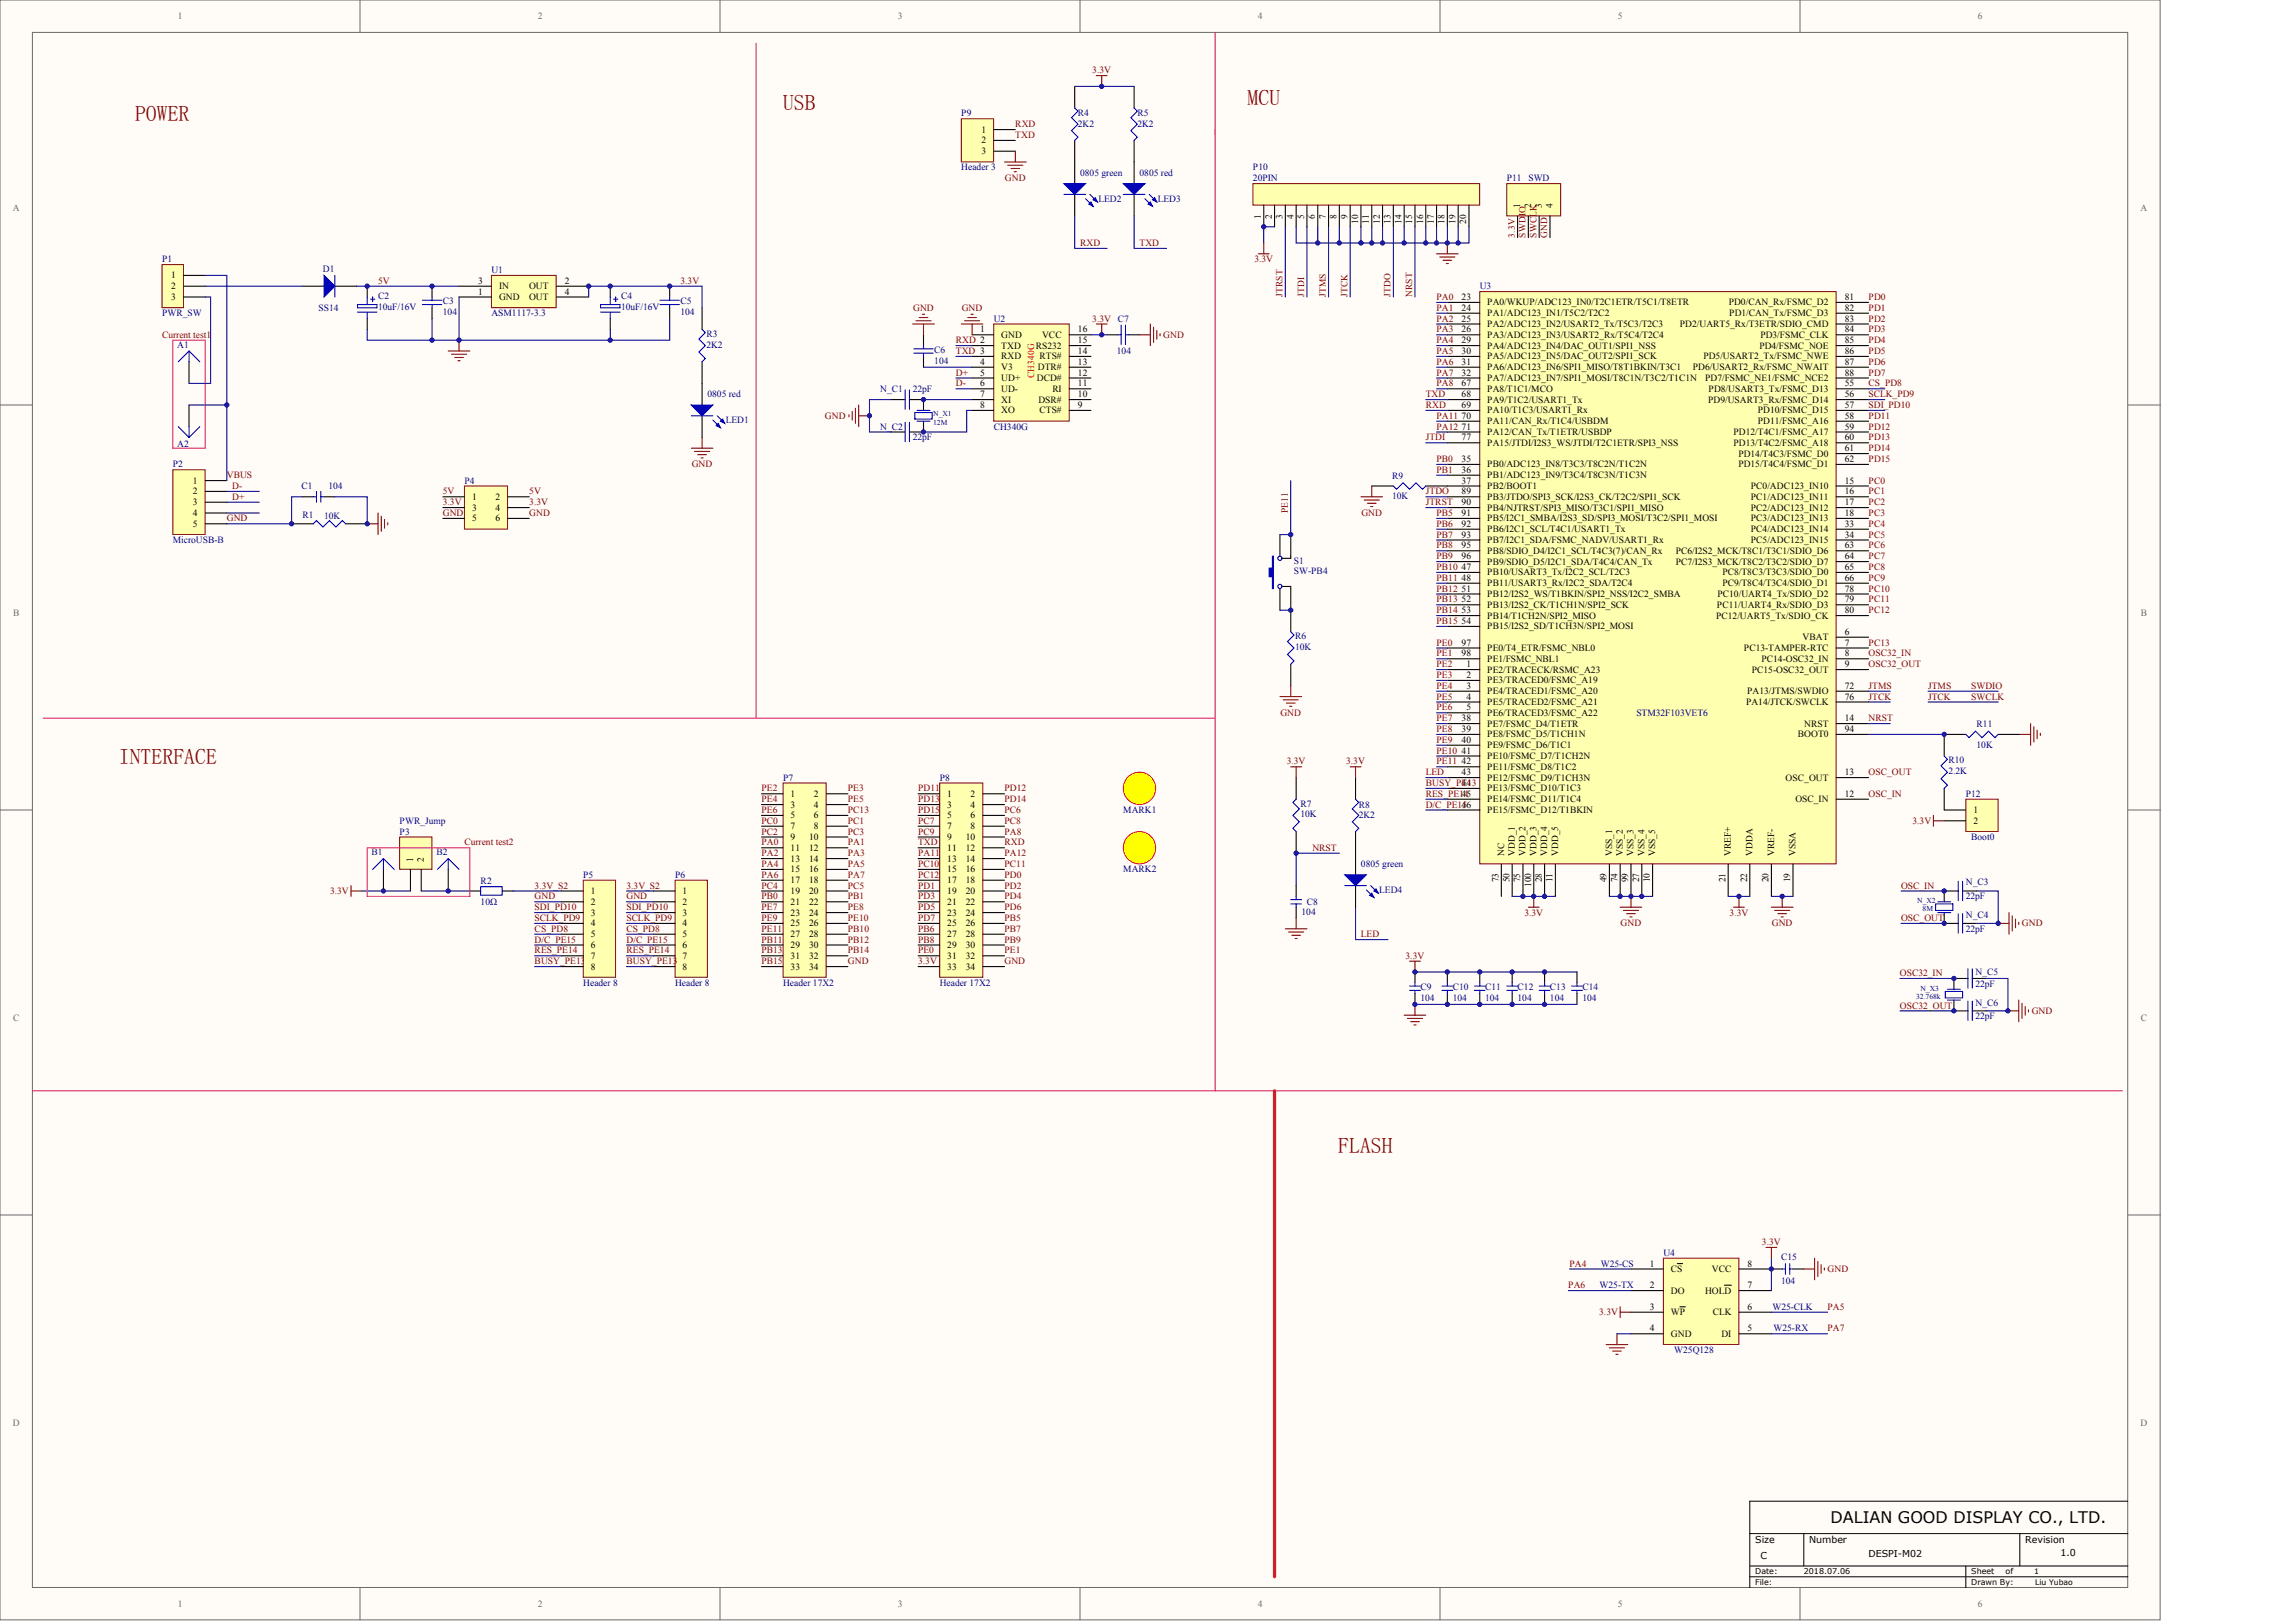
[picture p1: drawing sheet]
<svg xmlns="http://www.w3.org/2000/svg" width="840mm" height="594mm" viewBox="0 0 840 594" stroke-linecap="round" stroke-linejoin="round" font-family="sans-serif">
<defs><g id="words">
<g font-size="7.9" fill="#800000">
<text x="286.7" y="40.4">USB</text>
<text x="456.8" y="38.4">MCU</text>
<text x="49.4" y="44.4">POWER</text>
<text x="43.5" y="279.6">INTERFACE</text>
<text x="490" y="421.9">FLASH</text>
</g>
<text font-size="5.9" x="670.3" y="557.4">DALIAN GOOD DISPLAY CO., LTD.</text>
<g font-size="3.5" fill="#696969">
<text x="65.1" y="7.1">1</text>
<text x="196.9" y="7.1">2</text>
<text x="328.7" y="7.1">3</text>
<text x="460.5" y="7.1">4</text>
<text x="592.3" y="7.1">5</text>
<text x="724.2" y="7.1">6</text>
<text x="4.7" y="77.2">A</text>
<text x="783.8" y="77.2">A</text>
<text x="4.8" y="225.5">B</text>
<text x="783.9" y="225.5">B</text>
<text x="4.8" y="373.7">C</text>
<text x="783.9" y="373.7">C</text>
<text x="4.7" y="522">D</text>
<text x="783.8" y="522">D</text>
<text x="65.1" y="588.2">1</text>
<text x="196.9" y="588.2">2</text>
<text x="328.7" y="588.2">3</text>
<text x="460.5" y="588.2">4</text>
<text x="592.3" y="588.2">5</text>
<text x="724.2" y="588.2">6</text>
</g>
<g font-size="3.5" fill="#800000">
<text x="400" y="26.8">3.3V</text>
<text x="371.8" y="46.6">RXD</text>
<text x="371.8" y="50.5">TXD</text>
<text x="368" y="66.4">GND</text>
<text x="395.5" y="90.1">RXD</text>
<text x="417.3" y="90.1">TXD</text>
<text x="459.3" y="96">3.3V</text>
<text x="138.4" y="103.9">5V</text>
<text x="249.2" y="103.9">3.3V</text>
<text x="334.4" y="113.8">GND</text>
<text x="352.2" y="113.8">GND</text>
<text x="526" y="109.8">PA0</text>
<text x="526" y="113.8">PA1</text>
<text x="684.2" y="109.8">PD0</text>
<text x="684.2" y="113.8">PD1</text>
<text x="400" y="117.7">3.3V</text>
<text x="526" y="117.7">PA2</text>
<text x="684.2" y="117.7">PD2</text>
<text x="59.3" y="123.7">Current test1</text>
<text x="350" y="125.7">RXD 2</text>
<text x="426" y="123.7">GND</text>
<text x="526" y="121.7">PA3</text>
<text x="526" y="125.6">PA4</text>
<text x="684.2" y="121.7">PD3</text>
<text x="684.2" y="125.6">PD4</text>
<text x="350" y="129.6">TXD 3</text>
<text x="526" y="129.6">PA5</text>
<text x="684.2" y="129.6">PD5</text>
<text x="350" y="137.5">D+</text>
<text x="526" y="133.5">PA6</text>
<text x="526" y="137.5">PA7</text>
<text x="684.2" y="133.5">PD6</text>
<text x="684.2" y="137.5">PD7</text>
<text x="350" y="141.5">D-</text>
<text x="526" y="141.5">PA8</text>
<text x="684.2" y="141.5">CS_PD8</text>
<text x="522.1" y="149.4">RXD</text>
<text x="522.1" y="145.4">TXD</text>
<text x="684.2" y="149.4">SDI_PD10</text>
<text x="684.2" y="145.4">SCLK_PD9</text>
<text x="302.1" y="153.3">GND</text>
<text x="526" y="153.3">PA11</text>
<text x="684.2" y="153.3">PD11</text>
<text x="522.1" y="161.2">JTDI</text>
<text x="526" y="157.3">PA12</text>
<text x="684.2" y="157.2">PD12</text>
<text x="684.2" y="161.2">PD13</text>
<text x="684.2" y="165.1">PD14</text>
<text x="253.3" y="171.1">GND</text>
<text x="526" y="169.1">PB0</text>
<text x="526" y="173.1">PB1</text>
<text x="684.2" y="169.1">PD15</text>
<text x="83.1" y="175.1">VBUS</text>
<text x="85" y="179">D-</text>
<text x="684.2" y="177">PC0</text>
<text x="85" y="183">D+</text>
<text x="162.2" y="181">5V</text>
<text x="162.2" y="184.9">3.3V</text>
<text x="193.8" y="181">5V</text>
<text x="193.8" y="184.9">3.3V</text>
<text x="522.1" y="181">JTDO</text>
<text x="522.1" y="184.9">JTRST</text>
<text x="684.2" y="181">PC1</text>
<text x="684.2" y="184.9">PC2</text>
<text x="83.1" y="190.9">GND</text>
<text x="162.2" y="188.9">GND</text>
<text x="193.8" y="188.9">GND</text>
<text x="498.5" y="188.9">GND</text>
<text x="526" y="188.9">PB5</text>
<text x="684.2" y="188.9">PC3</text>
<text x="526" y="192.9">PB6</text>
<text x="526" y="196.8">PB7</text>
<text x="684.2" y="192.8">PC4</text>
<text x="684.2" y="196.8">PC5</text>
<text x="526" y="200.8">PB8</text>
<text x="684.2" y="200.7">PC6</text>
<text x="526" y="208.7">PB10</text>
<text x="526" y="204.7">PB9</text>
<text x="684.2" y="204.7">PC7</text>
<text x="684.2" y="208.6">PC8</text>
<text x="526" y="212.6">PB11</text>
<text x="684.2" y="212.6">PC9</text>
<text x="526" y="216.6">PB12</text>
<text x="526" y="220.5">PB13</text>
<text x="684.2" y="216.5">PC10</text>
<text x="684.2" y="220.5">PC11</text>
<text x="526" y="224.5">PB14</text>
<text x="684.2" y="224.4">PC12</text>
<text x="526" y="228.4">PB15</text>
<text x="526" y="236.3">PE0</text>
<text x="684.2" y="236.3">PC13</text>
<text x="526" y="244.2">PE2</text>
<text x="526" y="240.3">PE1</text>
<text x="684.2" y="240.3">OSC32_IN</text>
<text x="684.2" y="244.2">OSC32_OUT</text>
<text x="526" y="248.2">PE3</text>
<text x="526" y="252.1">PE4</text>
<text x="526" y="256.1">PE5</text>
<text x="684.2" y="256.1">JTCK</text>
<text x="684.2" y="252.2">JTMS</text>
<text x="706" y="256.1">JTCK</text>
<text x="706" y="252.2">JTMS</text>
<text x="721.8" y="252.2">SWDIO</text>
<text x="721.8" y="256.1">SWCLK</text>
<text x="468.8" y="262">GND</text>
<text x="526" y="260">PE6</text>
<text x="526" y="264">PE7</text>
<text x="526" y="267.9">PE8</text>
<text x="684.2" y="264">NRST</text>
<text x="526" y="271.9">PE9</text>
<text x="526" y="275.8">PE10</text>
<text x="471.2" y="279.8">3.3V</text>
<text x="492.9" y="279.8">3.3V</text>
<text x="526" y="279.8">PE11</text>
<text x="522.1" y="287.7">BUSY_PE13</text>
<text x="522.1" y="283.8">LED</text>
<text x="684.2" y="283.8">OSC_OUT</text>
<text x="278.8" y="289.7">PE2</text>
<text x="278.8" y="293.6">PE4</text>
<text x="310.5" y="289.7">PE3</text>
<text x="310.5" y="293.7">PE5</text>
<text x="336.2" y="289.7">PD11</text>
<text x="336.2" y="293.6">PD13</text>
<text x="367.8" y="289.7">PD12</text>
<text x="367.8" y="293.7">PD14</text>
<text x="522.1" y="291.7">RES_PE14</text>
<text x="684.2" y="291.7">OSC_IN</text>
<text x="278.8" y="297.6">PE6</text>
<text x="310.5" y="297.6">PC13</text>
<text x="336.2" y="297.6">PD15</text>
<text x="367.8" y="297.6">PC6</text>
<text x="522.1" y="295.6">D/C_PE15</text>
<text x="278.8" y="301.5">PC0</text>
<text x="278.8" y="305.5">PC2</text>
<text x="310.5" y="301.6">PC1</text>
<text x="310.5" y="305.5">PC3</text>
<text x="336.2" y="301.6">PC7</text>
<text x="336.2" y="305.5">PC9</text>
<text x="367.8" y="301.6">PC8</text>
<text x="367.8" y="305.5">PA8</text>
<text x="700.3" y="301.6">3.3V</text>
<text x="170.1" y="309.5">Current test2</text>
<text x="278.8" y="309.5">PA0</text>
<text x="310.5" y="309.5">PA1</text>
<text x="336.2" y="309.5">TXD</text>
<text x="367.8" y="309.5">RXD</text>
<text x="480.5" y="311.4">NRST</text>
<text x="278.8" y="313.4">PA2</text>
<text x="278.8" y="317.4">PA4</text>
<text x="310.5" y="313.4">PA3</text>
<text x="310.5" y="317.4">PA5</text>
<text x="336.2" y="313.4">PA11</text>
<text x="336.2" y="317.4">PC10</text>
<text x="367.8" y="313.4">PA12</text>
<text x="367.8" y="317.4">PC11</text>
<text x="278.8" y="321.3">PA6</text>
<text x="310.5" y="321.3">PA7</text>
<text x="336.2" y="321.3">PC12</text>
<text x="367.8" y="321.3">PD0</text>
<text x="120.9" y="327.3">3.3V</text>
<text x="195.8" y="329.2">GND</text>
<text x="195.8" y="325.3">3.3V_S2</text>
<text x="229.4" y="325.3">3.3V_S2</text>
<text x="229.4" y="329.2">GND</text>
<text x="278.8" y="325.3">PC4</text>
<text x="278.8" y="329.2">PB0</text>
<text x="310.5" y="325.3">PC5</text>
<text x="310.5" y="329.2">PB1</text>
<text x="336.2" y="325.3">PD1</text>
<text x="336.2" y="329.2">PD3</text>
<text x="367.8" y="325.3">PD2</text>
<text x="367.8" y="329.2">PD4</text>
<text x="696.1" y="325.3">OSC_IN</text>
<text x="195.8" y="333.2">SDI_PD10</text>
<text x="229.4" y="333.2">SDI_PD10</text>
<text x="278.8" y="333.2">PE7</text>
<text x="310.5" y="333.2">PE8</text>
<text x="336.2" y="333.2">PD5</text>
<text x="367.8" y="333.2">PD6</text>
<text x="558.2" y="335.2">3.3V</text>
<text x="633.3" y="335.2">3.3V</text>
<text x="195.8" y="337.1">SCLK_PD9</text>
<text x="195.8" y="341.1">CS_PD8</text>
<text x="229.4" y="337.1">SCLK_PD9</text>
<text x="229.4" y="341.1">CS_PD8</text>
<text x="278.8" y="341.1">PE11</text>
<text x="278.8" y="337.1">PE9</text>
<text x="310.5" y="337.1">PE10</text>
<text x="310.5" y="341.1">PB10</text>
<text x="336.2" y="337.1">PD7</text>
<text x="336.2" y="341.1">PB6</text>
<text x="367.8" y="337.1">PB5</text>
<text x="367.8" y="341.1">PB7</text>
<text x="593.4" y="339.1">GND</text>
<text x="648.8" y="339.1">GND</text>
<text x="696.1" y="337.1">OSC_OUT</text>
<text x="740.4" y="339.1">GND</text>
<text x="195.8" y="345.1">D/C_PE15</text>
<text x="229.4" y="345.1">D/C_PE15</text>
<text x="278.8" y="345">PB11</text>
<text x="310.5" y="345">PB12</text>
<text x="336.2" y="345">PB8</text>
<text x="367.8" y="345">PB9</text>
<text x="498.3" y="343.1">LED</text>
<text x="195.8" y="349">RES_PE14</text>
<text x="195.8" y="353">BUSY_PE13</text>
<text x="229.4" y="349">RES_PE14</text>
<text x="229.4" y="353">BUSY_PE13</text>
<text x="278.8" y="353">PB15</text>
<text x="278.8" y="349">PB13</text>
<text x="310.5" y="352.9">GND</text>
<text x="310.5" y="349">PB14</text>
<text x="336.2" y="349">PE0</text>
<text x="336.2" y="352.9">3.3V</text>
<text x="367.8" y="353">GND</text>
<text x="367.8" y="349">PE1</text>
<text x="514.7" y="351">3.3V</text>
<text x="695.7" y="357.3">OSC32_IN</text>
<text x="695.7" y="369.2">OSC32_OUT</text>
<text x="743.9" y="371.1">GND</text>
<text x="645.2" y="455.7">3.3V</text>
<text x="574.7" y="463.6">PA4</text>
<text x="669.2" y="465.6">GND</text>
<text x="574.3" y="471.6">PA6</text>
<text x="669.2" y="479.5">PA5</text>
<text x="585.6" y="481.4">3.3V</text>
<text x="669.2" y="487.4">PA7</text>
</g>
<g font-size="3.5" fill="#000080">
<text x="352" y="42.6">P9</text>
<text x="394.7" y="42.6">R4</text>
<text x="394.7" y="46.6">2K2</text>
<text x="416.5" y="42.6">R5</text>
<text x="416.5" y="46.6">2K2</text>
<text x="352" y="62.4">Header 3</text>
<text x="395.5" y="64.4">0805 green</text>
<text x="417.3" y="64.4">0805 red</text>
<text x="458.8" y="62.4">P10</text>
<text x="458.8" y="66.4">20PIN</text>
<text x="551.7" y="66.4">P11</text>
<text x="559.6" y="66.4">SWD</text>
<text x="402.2" y="73.9">LED2</text>
<text x="424" y="73.9">LED3</text>
<text x="59.3" y="96">P1</text>
<text x="118.3" y="99.6">D1</text>
<text x="180" y="100">U1</text>
<text x="541.8" y="105.9">U3</text>
<text x="116.7" y="113.8">SS14</text>
<text x="138.4" y="109.4">C2</text>
<text x="138.4" y="113.4">10uF/16V</text>
<text x="162.2" y="111.4">C3</text>
<text x="227.4" y="109.4">C4</text>
<text x="227.4" y="113.4">10uF/16V</text>
<text x="249.2" y="111.4">C5</text>
<text x="59.3" y="115.8">PWR_SW</text>
<text x="162.2" y="115.4">104</text>
<text x="180" y="115.8">ASM1117-3.3</text>
<text x="249.2" y="115.4">104</text>
<text x="363.9" y="117.7">U2</text>
<text x="409.3" y="117.7">C7</text>
<text x="258.7" y="123.3">R3</text>
<text x="64.9" y="127.2">A1</text>
<text x="258.7" y="127.2">2K2</text>
<text x="342.1" y="129.2">C6</text>
<text x="408.9" y="129.6">104</text>
<text x="342.1" y="133.2">104</text>
<text x="322.3" y="143.4">N_C1</text>
<text x="334.2" y="143.4">22pF</text>
<text x="259.1" y="145.4">0805 red</text>
<text x="265.8" y="154.9">LED1</text>
<text x="322.3" y="157.3">N_C2</text>
<text x="334.2" y="161.2">22pF</text>
<text x="363.9" y="157.3">CH340G</text>
<text x="64.9" y="163.6">A2</text>
<text x="63.3" y="171.1">P2</text>
<text x="110.3" y="179">C1</text>
<text x="120.2" y="179">104</text>
<text x="170.1" y="177">P4</text>
<text x="509.8" y="175.5">R9</text>
<text x="509.8" y="182.6">10K</text>
<text x="110.7" y="189.7">R1</text>
<text x="118.7" y="190.1">10K</text>
<text x="63.3" y="198.8">MicroUSB-B</text>
<text x="473.8" y="206.3">S1</text>
<text x="473.8" y="210.2">SW-PB4</text>
<text x="474.2" y="234">R6</text>
<text x="474.2" y="237.9">10K</text>
<text x="599.2" y="262">STM32F103VET6</text>
<text x="723.8" y="266">R11</text>
<text x="723.8" y="273.9">10K</text>
<text x="713.5" y="279.4">R10</text>
<text x="286.7" y="285.8">P7</text>
<text x="344.1" y="285.8">P8</text>
<text x="713.5" y="283.4">2.2K</text>
<text x="719.8" y="291.7">P12</text>
<text x="411.3" y="297.6">MARK1</text>
<text x="476.2" y="295.2">R7</text>
<text x="476.2" y="299.2">10K</text>
<text x="497.5" y="295.6">R8</text>
<text x="497.5" y="299.6">2K2</text>
<text x="146.3" y="305.5">P3</text>
<text x="146.3" y="301.6">PWR_Jump</text>
<text x="721.8" y="307.5">Boot0</text>
<text x="136.1" y="313">B1</text>
<text x="159.8" y="313">B2</text>
<text x="498.3" y="317.4">0805 green</text>
<text x="176" y="323.7">R2</text>
<text x="213.6" y="321.3">P5</text>
<text x="247.2" y="321.3">P6</text>
<text x="411.3" y="319.4">MARK2</text>
<text x="505.1" y="326.9">LED4</text>
<text x="719.8" y="324.1">N_C3</text>
<text x="719.8" y="329.2">22pF</text>
<text x="176" y="331.2">10Ω</text>
<text x="476.6" y="334.8">104</text>
<text x="478.6" y="331.2">C8</text>
<text x="719.8" y="336">N_C4</text>
<text x="719.8" y="341.1">22pF</text>
<text x="723.4" y="356.9">N_C5</text>
<text x="213.6" y="360.9">Header 8</text>
<text x="247.2" y="360.9">Header 8</text>
<text x="286.7" y="360.9">Header 17X2</text>
<text x="344.1" y="360.9">Header 17X2</text>
<text x="520.1" y="362.4">C9</text>
<text x="531.9" y="362.4">C10</text>
<text x="543.8" y="362.4">C11</text>
<text x="555.7" y="362.4">C12</text>
<text x="567.5" y="362.4">C13</text>
<text x="579.4" y="362.4">C14</text>
<text x="723.4" y="361.3">22pF</text>
<text x="520.1" y="366.4">104</text>
<text x="531.9" y="366.4">104</text>
<text x="543.8" y="366.4">104</text>
<text x="555.7" y="366.4">104</text>
<text x="567.5" y="366.4">104</text>
<text x="579.4" y="366.4">104</text>
<text x="723.4" y="368.4">N_C6</text>
<text x="723.4" y="373.1">22pF</text>
<text x="609.1" y="459.7">U4</text>
<text x="652.2" y="461.3">C15</text>
<text x="586.1" y="463.6">W25-CS</text>
<text x="585.7" y="471.6">W25-TX</text>
<text x="652.2" y="470">104</text>
<text x="649" y="479.5">W25-CLK</text>
<text x="649.4" y="487.4">W25-RX</text>
<text x="613" y="495.3">W25Q128</text>
</g>
<g font-size="3.5">
<text x="359.4" y="48.6">1</text>
<text x="359.4" y="52.5">2</text>
<text x="359.4" y="56.5">3</text>
<text x="62.7" y="101.9">1</text>
<text x="62.7" y="105.9">2</text>
<text x="175" y="107.9">1</text>
<text x="175" y="103.9">3</text>
<text x="182.7" y="105.9">IN</text>
<text x="193.7" y="105.9">OUT</text>
<text x="206.8" y="103.9">2</text>
<text x="206.8" y="107.9">4</text>
<text x="62.7" y="109.8">3</text>
<text x="182.7" y="109.8">GND</text>
<text x="193.7" y="109.8">OUT</text>
<text x="535.2" y="109.8">23</text>
<text x="535.2" y="113.8">24</text>
<text x="544.6" y="111.8">PA0/WKUP/ADC123_IN0/T2C1ETR/T5C1/T8ETR</text>
<text x="633" y="111.8">PD0/CAN_Rx/FSMC_D2</text>
<text x="675.5" y="113.8">82</text>
<text x="675.5" y="109.8">81</text>
<text x="535.2" y="117.7">25</text>
<text x="544.6" y="115.8">PA1/ADC123_IN1/T5C2/T2C2</text>
<text x="544.6" y="119.7">PA2/ADC123_IN2/USART2_Tx/T5C3/T2C3</text>
<text x="615.1" y="119.7">PD2/UART5_Rx/T3ETR/SDIO_CMD</text>
<text x="633.2" y="115.8">PD1/CAN_Tx/FSMC_D3</text>
<text x="675.5" y="117.7">83</text>
<text x="359" y="121.7">1</text>
<text x="366.6" y="123.7">GND</text>
<text x="381.6" y="123.7">VCC</text>
<text x="394.7" y="121.7">16</text>
<text x="394.7" y="125.7">15</text>
<text x="535.2" y="121.7">26</text>
<text x="535.2" y="125.7">29</text>
<text x="544.6" y="123.7">PA3/ADC123_IN3/USART2_Rx/T5C4/T2C4</text>
<text x="644.6" y="123.7">PD3/FSMC_CLK</text>
<text x="675.5" y="121.7">84</text>
<text x="675.5" y="125.7">85</text>
<text x="366.6" y="127.6">TXD</text>
<text x="366.6" y="131.6">RXD</text>
<text x="379.3" y="127.6">RS232</text>
<text x="380.6" y="131.6">RTS#</text>
<text x="394.7" y="129.6">14</text>
<text x="535.2" y="129.6">30</text>
<text x="544.6" y="127.6">PA4/ADC123_IN4/DAC_OUT1/SPI1_NSS</text>
<text x="544.6" y="131.6">PA5/ADC123_IN5/DAC_OUT2/SPI1_SCK</text>
<text x="623.7" y="131.6">PD5/USART2_Tx/FSMC_NWE</text>
<text x="644.2" y="127.6">PD4/FSMC_NOE</text>
<text x="675.5" y="129.6">86</text>
<text x="359" y="133.6">4</text>
<text x="359" y="137.5">5</text>
<text x="366.6" y="135.5">V3</text>
<text x="380" y="135.5">DTR#</text>
<text x="394.7" y="133.6">13</text>
<text x="394.7" y="137.5">12</text>
<text x="535.2" y="133.6">31</text>
<text x="535.2" y="137.5">32</text>
<text x="544.6" y="135.5">PA6/ADC123_IN6/SPI1_MISO/T8T1BKIN/T3C1</text>
<text x="619.9" y="135.5">PD6/USART2_Rx/FSMC_NWAIT</text>
<text x="675.5" y="133.6">87</text>
<text x="675.5" y="137.5">88</text>
<text x="359" y="141.5">6</text>
<text x="366.6" y="139.5">UD+</text>
<text x="366.6" y="143.4">UD-</text>
<text x="379.6" y="139.5">DCD#</text>
<text x="385.3" y="143.4">RI</text>
<text x="394.7" y="141.5">11</text>
<text x="535.2" y="141.5">67</text>
<text x="544.6" y="139.5">PA7/ADC123_IN7/SPI1_MOSI/T8C1N/T3C2/T1C1N</text>
<text x="544.6" y="143.4">PA8/T1C1/MCO</text>
<text x="624.4" y="139.5">PD7/FSMC_NE1/FSMC_NCE2</text>
<text x="625.6" y="143.4">PD8/USART3_Tx/FSMC_D13</text>
<text x="675.5" y="141.5">55</text>
<text x="359" y="145.4">7</text>
<text x="359" y="149.4">8</text>
<text x="366.6" y="147.4">XI</text>
<text x="380.2" y="147.4">DSR#</text>
<text x="394.7" y="149.4">9</text>
<text x="394.7" y="145.4">10</text>
<text x="535.2" y="145.4">68</text>
<text x="535.2" y="149.4">69</text>
<text x="544.6" y="147.4">PA9/T1C2/USART1_Tx</text>
<text x="625.4" y="147.4">PD9/USART3_Rx/FSMC_D14</text>
<text x="675.5" y="145.4">56</text>
<text x="675.5" y="149.4">57</text>
<text x="366.6" y="151.3">XO</text>
<text x="380.6" y="151.3">CTS#</text>
<text x="535.2" y="153.3">70</text>
<text x="544.6" y="151.3">PA10/T1C3/USART1_Rx</text>
<text x="544.6" y="155.3">PA11/CAN_Rx/T1C4/USBDM</text>
<text x="643.7" y="151.3">PD10/FSMC_D15</text>
<text x="643.7" y="155.3">PD11/FSMC_A16</text>
<text x="675.5" y="153.3">58</text>
<text x="535.2" y="157.3">71</text>
<text x="535.2" y="161.2">77</text>
<text x="544.6" y="159.3">PA12/CAN_Tx/T1ETR/USBDP</text>
<text x="634.8" y="159.3">PD12/T4C1/FSMC_A17</text>
<text x="675.5" y="157.3">59</text>
<text x="675.5" y="161.2">60</text>
<text x="544.6" y="163.2">PA15/JTDI/I2S3_WS/JTDI/T2C1ETR/SPI3_NSS</text>
<text x="634.8" y="163.2">PD13/T4C2/FSMC_A18</text>
<text x="636.5" y="167.2">PD14/T4C3/FSMC_D0</text>
<text x="675.5" y="165.2">61</text>
<text x="535.2" y="169.1">35</text>
<text x="535.2" y="173.1">36</text>
<text x="544.6" y="171.1">PB0/ADC123_IN8/T3C3/T8C2N/T1C2N</text>
<text x="636.5" y="171.1">PD15/T4C4/FSMC_D1</text>
<text x="675.5" y="169.1">62</text>
<text x="70.6" y="177">1</text>
<text x="535.2" y="177">37</text>
<text x="544.6" y="175.1">PB1/ADC123_IN9/T3C4/T8C3N/T1C3N</text>
<text x="544.6" y="179">PB2/BOOT1</text>
<text x="641.1" y="179">PC0/ADC123_IN10</text>
<text x="675.5" y="177">15</text>
<text x="70.6" y="181">2</text>
<text x="70.6" y="184.9">3</text>
<text x="172.8" y="183">1</text>
<text x="181.4" y="183">2</text>
<text x="535.2" y="181">89</text>
<text x="535.2" y="184.9">90</text>
<text x="544.6" y="183">PB3/JTDO/SPI3_SCK/I2S3_CK/T2C2/SPI1_SCK</text>
<text x="641.1" y="183">PC1/ADC123_IN11</text>
<text x="675.5" y="181">16</text>
<text x="675.5" y="184.9">17</text>
<text x="70.6" y="188.9">4</text>
<text x="172.8" y="186.9">3</text>
<text x="172.8" y="190.9">5</text>
<text x="181.4" y="186.9">4</text>
<text x="181.4" y="190.9">6</text>
<text x="535.2" y="188.9">91</text>
<text x="544.6" y="186.9">PB4/NJTRST/SPI3_MISO/T3C1/SPI1_MISO</text>
<text x="544.6" y="190.9">PB5/I2C1_SMBA/I2S3_SD/SPI3_MOSI/T3C2/SPI1_MOSI</text>
<text x="641.1" y="186.9">PC2/ADC123_IN12</text>
<text x="641.1" y="190.9">PC3/ADC123_IN13</text>
<text x="675.5" y="188.9">18</text>
<text x="70.6" y="192.9">5</text>
<text x="535.2" y="192.9">92</text>
<text x="535.2" y="196.8">93</text>
<text x="544.6" y="194.8">PB6/I2C1_SCL/T4C1/USART1_Tx</text>
<text x="641.1" y="194.8">PC4/ADC123_IN14</text>
<text x="675.5" y="192.9">33</text>
<text x="675.5" y="196.8">34</text>
<text x="535.2" y="200.8">95</text>
<text x="544.6" y="198.8">PB7/I2C1_SDA/FSMC_NADV/USART1_Rx</text>
<text x="544.6" y="202.7">PB8/SDIO_D4/I2C1_SCL/T4C3(7)/CAN_Rx</text>
<text x="613.6" y="202.7">PC6/I2S2_MCK/T8C1/T3C1/SDIO_D6</text>
<text x="641.1" y="198.8">PC5/ADC123_IN15</text>
<text x="675.5" y="200.8">63</text>
<text x="535.2" y="208.7">47</text>
<text x="535.2" y="204.7">96</text>
<text x="544.6" y="206.7">PB9/SDIO_D5/I2C1_SDA/T4C4/CAN_Tx</text>
<text x="613.6" y="206.7">PC7/I2S3_MCK/T8C2/T3C2/SDIO_D7</text>
<text x="675.5" y="208.7">65</text>
<text x="675.5" y="204.7">64</text>
<text x="535.2" y="212.6">48</text>
<text x="544.6" y="210.6">PB10/USART3_Tx/I2C2_SCL/T2C3</text>
<text x="544.6" y="214.6">PB11/USART3_Rx/I2C2_SDA/T2C4</text>
<text x="630.7" y="210.6">PC8/T8C3/T3C3/SDIO_D0</text>
<text x="630.7" y="214.6">PC9/T8C4/T3C4/SDIO_D1</text>
<text x="675.5" y="212.6">66</text>
<text x="535.2" y="216.6">51</text>
<text x="535.2" y="220.5">52</text>
<text x="544.6" y="218.6">PB12/I2S2_WS/T1BKIN/SPI2_NSS/I2C2_SMBA</text>
<text x="628.9" y="218.6">PC10/UART4_Tx/SDIO_D2</text>
<text x="675.5" y="220.5">79</text>
<text x="675.5" y="216.6">78</text>
<text x="535.2" y="224.5">53</text>
<text x="544.6" y="222.5">PB13/I2S2_CK/T1CH1N/SPI2_SCK</text>
<text x="544.6" y="226.5">PB14/T1CH2N/SPI2_MISO</text>
<text x="628.4" y="226.5">PC12/UART5_Tx/SDIO_CK</text>
<text x="628.7" y="222.5">PC11/UART4_Rx/SDIO_D3</text>
<text x="675.5" y="224.5">80</text>
<text x="535.2" y="228.4">54</text>
<text x="544.6" y="230.4">PB15/I2S2_SD/T1CH3N/SPI2_MOSI</text>
<text x="675.5" y="232.4">6</text>
<text x="535.2" y="236.3">97</text>
<text x="544.6" y="238.3">PE0/T4_ETR/FSMC_NBL0</text>
<text x="638.6" y="238.3">PC13-TAMPER-RTC</text>
<text x="660" y="234.4">VBAT</text>
<text x="675.5" y="236.3">7</text>
<text x="535.2" y="240.3">98</text>
<text x="536.9" y="244.2">1</text>
<text x="544.6" y="242.3">PE1/FSMC_NBL1</text>
<text x="645" y="242.3">PC14-OSC32_IN</text>
<text x="675.5" y="244.2">9</text>
<text x="675.5" y="240.3">8</text>
<text x="536.9" y="248.2">2</text>
<text x="544.6" y="246.2">PE2/TRACECK/RSMC_A23</text>
<text x="544.6" y="250.2">PE3/TRACED0/FSMC_A19</text>
<text x="641.5" y="246.2">PC15-OSC32_OUT</text>
<text x="536.9" y="252.2">3</text>
<text x="536.9" y="256.1">4</text>
<text x="544.6" y="254.1">PE4/TRACED1/FSMC_A20</text>
<text x="639.8" y="254.1">PA13/JTMS/SWDIO</text>
<text x="675.5" y="256.1">76</text>
<text x="675.5" y="252.2">72</text>
<text x="536.9" y="260.1">5</text>
<text x="544.6" y="258.1">PE5/TRACED2/FSMC_A21</text>
<text x="544.6" y="262">PE6/TRACED3/FSMC_A22</text>
<text x="639.3" y="258.1">PA14/JTCK/SWCLK</text>
<text x="535.2" y="264">38</text>
<text x="535.2" y="268">39</text>
<text x="544.6" y="266">PE7/FSMC_D4/T1ETR</text>
<text x="544.6" y="269.9">PE8/FSMC_D5/T1CH1N</text>
<text x="658.3" y="269.9">BOOT0</text>
<text x="660.6" y="266">NRST</text>
<text x="675.5" y="268">94</text>
<text x="675.5" y="264">14</text>
<text x="535.2" y="271.9">40</text>
<text x="535.2" y="275.9">41</text>
<text x="544.6" y="273.9">PE9/FSMC_D6/T1C1</text>
<text x="535.2" y="279.8">42</text>
<text x="544.6" y="277.8">PE10/FSMC_D7/T1CH2N</text>
<text x="544.6" y="281.8">PE11/FSMC_D8/T1C2</text>
<text x="535.2" y="283.8">43</text>
<text x="535.2" y="287.7">44</text>
<text x="544.6" y="285.8">PE12/FSMC_D9/T1CH3N</text>
<text x="653.8" y="285.8">OSC_OUT</text>
<text x="675.5" y="283.8">13</text>
<text x="289.5" y="291.7">1</text>
<text x="298" y="291.7">2</text>
<text x="346.9" y="291.7">1</text>
<text x="355.4" y="291.7">2</text>
<text x="535.2" y="291.7">45</text>
<text x="544.6" y="289.7">PE13/FSMC_D10/T1C3</text>
<text x="544.6" y="293.7">PE14/FSMC_D11/T1C4</text>
<text x="657.4" y="293.7">OSC_IN</text>
<text x="675.5" y="291.7">12</text>
<text x="289.5" y="295.6">3</text>
<text x="289.5" y="299.6">5</text>
<text x="298" y="295.6">4</text>
<text x="298" y="299.6">6</text>
<text x="346.9" y="295.6">3</text>
<text x="346.9" y="299.6">5</text>
<text x="355.4" y="295.6">4</text>
<text x="355.4" y="299.6">6</text>
<text x="535.2" y="295.6">46</text>
<text x="544.6" y="297.6">PE15/FSMC_D12/T1BKIN</text>
<text x="722.6" y="297.6">1</text>
<text x="289.5" y="303.5">7</text>
<text x="298" y="303.5">8</text>
<text x="346.9" y="303.5">7</text>
<text x="355.4" y="303.5">8</text>
<text x="722.6" y="301.6">2</text>
<text x="289.5" y="307.5">9</text>
<text x="289.5" y="311.4">11</text>
<text x="296.3" y="307.5">10</text>
<text x="296.3" y="311.4">12</text>
<text x="346.9" y="307.5">9</text>
<text x="346.9" y="311.4">11</text>
<text x="353.7" y="307.5">10</text>
<text x="353.7" y="311.4">12</text>
<text x="289.5" y="315.4">13</text>
<text x="296.3" y="315.4">14</text>
<text x="346.9" y="315.4">13</text>
<text x="353.7" y="315.4">14</text>
<text x="289.5" y="319.4">15</text>
<text x="289.5" y="323.3">17</text>
<text x="296.3" y="319.4">16</text>
<text x="296.3" y="323.3">18</text>
<text x="346.9" y="319.4">15</text>
<text x="346.9" y="323.3">17</text>
<text x="353.7" y="319.4">16</text>
<text x="353.7" y="323.3">18</text>
<text x="216.3" y="327.3">1</text>
<text x="250" y="327.3">1</text>
<text x="289.5" y="327.3">19</text>
<text x="296.3" y="327.3">20</text>
<text x="346.9" y="327.3">19</text>
<text x="353.7" y="327.3">20</text>
<text x="216.3" y="331.2">2</text>
<text x="216.3" y="335.2">3</text>
<text x="250" y="331.2">2</text>
<text x="250" y="335.2">3</text>
<text x="289.5" y="331.2">21</text>
<text x="289.5" y="335.2">23</text>
<text x="296.3" y="331.2">22</text>
<text x="296.3" y="335.2">24</text>
<text x="346.9" y="331.2">21</text>
<text x="346.9" y="335.2">23</text>
<text x="353.7" y="331.2">22</text>
<text x="353.7" y="335.2">24</text>
<text x="216.3" y="339.1">4</text>
<text x="250" y="339.1">4</text>
<text x="289.5" y="339.1">25</text>
<text x="296.3" y="339.1">26</text>
<text x="346.9" y="339.1">25</text>
<text x="353.7" y="339.1">26</text>
<text x="216.3" y="343.1">5</text>
<text x="216.3" y="347">6</text>
<text x="250" y="343.1">5</text>
<text x="250" y="347">6</text>
<text x="289.5" y="343.1">27</text>
<text x="289.5" y="347">29</text>
<text x="296.3" y="343.1">28</text>
<text x="296.3" y="347">30</text>
<text x="346.9" y="343.1">27</text>
<text x="346.9" y="347">29</text>
<text x="353.7" y="343.1">28</text>
<text x="353.7" y="347">30</text>
<text x="216.3" y="351">7</text>
<text x="250" y="351">7</text>
<text x="289.5" y="351">31</text>
<text x="296.3" y="351">32</text>
<text x="346.9" y="351">31</text>
<text x="353.7" y="351">32</text>
<text x="216.3" y="354.9">8</text>
<text x="250" y="354.9">8</text>
<text x="289.5" y="354.9">33</text>
<text x="296.3" y="354.9">34</text>
<text x="346.9" y="354.9">33</text>
<text x="353.7" y="354.9">34</text>
<text x="604.2" y="463.6">1</text>
<text x="611.8" y="465.6">CS</text>
<text x="626.8" y="465.6">VCC</text>
<text x="639.9" y="463.6">8</text>
<text x="604.2" y="471.6">2</text>
<text x="611.8" y="473.5">DO</text>
<text x="624.3" y="473.5">HOLD</text>
<text x="639.9" y="471.6">7</text>
<text x="604.2" y="479.5">3</text>
<text x="639.9" y="479.5">6</text>
<text x="611.8" y="481.4">WP</text>
<text x="627.1" y="481.4">CLK</text>
<text x="604.2" y="487.4">4</text>
<text x="611.8" y="489.3">GND</text>
<text x="630.3" y="489.3">DI</text>
<text x="639.9" y="487.4">5</text>
<text x="642.7" y="564.8">Size</text>
<text x="662.5" y="564.8">Number</text>
<text x="684.2" y="569.9">DESPI-M02</text>
<text x="741.6" y="564.8">Revision</text>
<text x="754.5" y="569.6">1.0</text>
<text x="644.7" y="570.7">C</text>
</g>
<g font-size="3.4">
<text x="556.6" y="76.3" transform="rotate(-90 556.6 76.3)">1</text>
<text x="560.6" y="76.3" transform="rotate(-90 560.6 76.3)">2</text>
<text x="564.6" y="76.3" transform="rotate(-90 564.6 76.3)">3</text>
<text x="568.5" y="76.3" transform="rotate(-90 568.5 76.3)">4</text>
<text x="461.7" y="80.1" transform="rotate(-90 461.7 80.1)">1</text>
<text x="465.7" y="80.1" transform="rotate(-90 465.7 80.1)">2</text>
<text x="469.6" y="80.1" transform="rotate(-90 469.6 80.1)">3</text>
<text x="473.6" y="80.1" transform="rotate(-90 473.6 80.1)">4</text>
<text x="477.5" y="80.1" transform="rotate(-90 477.5 80.1)">5</text>
<text x="481.5" y="80.1" transform="rotate(-90 481.5 80.1)">6</text>
<text x="485.5" y="80.1" transform="rotate(-90 485.5 80.1)">7</text>
<text x="489.4" y="80.1" transform="rotate(-90 489.4 80.1)">8</text>
<text x="493.4" y="80.1" transform="rotate(-90 493.4 80.1)">9</text>
<text x="497.3" y="81.8" transform="rotate(-90 497.3 81.8)">10</text>
<text x="501.3" y="81.8" transform="rotate(-90 501.3 81.8)">11</text>
<text x="505.2" y="81.8" transform="rotate(-90 505.2 81.8)">12</text>
<text x="509.2" y="81.8" transform="rotate(-90 509.2 81.8)">13</text>
<text x="513.1" y="81.8" transform="rotate(-90 513.1 81.8)">14</text>
<text x="517.1" y="81.8" transform="rotate(-90 517.1 81.8)">15</text>
<text x="521.1" y="81.8" transform="rotate(-90 521.1 81.8)">16</text>
<text x="525" y="81.8" transform="rotate(-90 525 81.8)">17</text>
<text x="529" y="81.8" transform="rotate(-90 529 81.8)">18</text>
<text x="532.9" y="81.8" transform="rotate(-90 532.9 81.8)">19</text>
<text x="536.9" y="81.8" transform="rotate(-90 536.9 81.8)">20</text>
<text x="151.3" y="315.5" transform="rotate(-90 151.3 315.5)">1</text>
<text x="155.2" y="315.5" transform="rotate(-90 155.2 315.5)">2</text>
<text x="550.7" y="313.5" transform="rotate(-90 550.7 313.5)">NC</text>
<text x="554.7" y="313.5" transform="rotate(-90 554.7 313.5)">VDD_1</text>
<text x="558.6" y="313.5" transform="rotate(-90 558.6 313.5)">VDD_2</text>
<text x="562.6" y="313.5" transform="rotate(-90 562.6 313.5)">VDD_3</text>
<text x="566.5" y="313.5" transform="rotate(-90 566.5 313.5)">VDD_4</text>
<text x="570.5" y="313.5" transform="rotate(-90 570.5 313.5)">VDD_5</text>
<text x="590.3" y="313.5" transform="rotate(-90 590.3 313.5)">VSS_1</text>
<text x="594.2" y="313.5" transform="rotate(-90 594.2 313.5)">VSS_2</text>
<text x="598.2" y="313.5" transform="rotate(-90 598.2 313.5)">VSS_3</text>
<text x="602.1" y="313.5" transform="rotate(-90 602.1 313.5)">VSS_4</text>
<text x="606.1" y="313.5" transform="rotate(-90 606.1 313.5)">VSS_5</text>
<text x="633.8" y="313.5" transform="rotate(-90 633.8 313.5)">VREF+</text>
<text x="641.7" y="313.5" transform="rotate(-90 641.7 313.5)">VDDA</text>
<text x="649.6" y="313.5" transform="rotate(-90 649.6 313.5)">VREF-</text>
<text x="657.5" y="313.5" transform="rotate(-90 657.5 313.5)">VSSA</text>
<text x="548.7" y="323" transform="rotate(-90 548.7 323)">73</text>
<text x="552.7" y="323" transform="rotate(-90 552.7 323)">50</text>
<text x="556.6" y="323" transform="rotate(-90 556.6 323)">75</text>
<text x="564.6" y="323" transform="rotate(-90 564.6 323)">28</text>
<text x="568.5" y="323" transform="rotate(-90 568.5 323)">11</text>
<text x="588.3" y="323" transform="rotate(-90 588.3 323)">49</text>
<text x="592.2" y="323" transform="rotate(-90 592.2 323)">74</text>
<text x="596.2" y="323" transform="rotate(-90 596.2 323)">99</text>
<text x="600.2" y="323" transform="rotate(-90 600.2 323)">27</text>
<text x="604.1" y="323" transform="rotate(-90 604.1 323)">10</text>
<text x="631.8" y="323" transform="rotate(-90 631.8 323)">21</text>
<text x="639.7" y="323" transform="rotate(-90 639.7 323)">22</text>
<text x="647.6" y="323" transform="rotate(-90 647.6 323)">20</text>
<text x="655.5" y="323" transform="rotate(-90 655.5 323)">19</text>
<text x="560.6" y="324.8" transform="rotate(-90 560.6 324.8)">100</text>
</g>
<g font-size="3.4" fill="#800000">
<text x="554.7" y="87" transform="rotate(-90 554.7 87)">3.3V</text>
<text x="558.6" y="87" transform="rotate(-90 558.6 87)">SWDIO</text>
<text x="562.6" y="87" transform="rotate(-90 562.6 87)">SWCLK</text>
<text x="566.5" y="87" transform="rotate(-90 566.5 87)">GND</text>
<text x="469.6" y="108.7" transform="rotate(-90 469.6 108.7)">JTRST</text>
<text x="477.5" y="108.7" transform="rotate(-90 477.5 108.7)">JTDI</text>
<text x="485.5" y="108.7" transform="rotate(-90 485.5 108.7)">JTMS</text>
<text x="493.4" y="108.7" transform="rotate(-90 493.4 108.7)">JTCK</text>
<text x="509.2" y="108.7" transform="rotate(-90 509.2 108.7)">JTDO</text>
<text x="517.1" y="108.7" transform="rotate(-90 517.1 108.7)">NRST</text>
<text x="471.6" y="187.8" transform="rotate(-90 471.6 187.8)">PE11</text>
</g>
<text font-size="3.4" fill="#f00" x="378.7" y="138.4" transform="rotate(-90 378.7 138.4)">CH340G</text>
<g font-size="2.9">
<text x="642.7" y="576.2">Date:</text>
<text x="642.7" y="580.2">File:</text>
<text x="660.5" y="576.2">2018.07.06</text>
<text x="721.8" y="576.2">Sheet</text>
<text x="721.8" y="580.2">Drawn By:</text>
<text x="734.4" y="576.2">of</text>
</g>
<g font-size="2.8" fill="#000080">
<text x="341.7" y="152.3">N_X1</text>
<text x="341.7" y="155.5">12M</text>
<text x="702" y="330.6">N_X2</text>
<text x="704" y="333.3">8M</text>
<text x="701.6" y="365.8">32.768k</text>
<text x="703.2" y="362.6">N_X3</text>
</g>
<g font-size="2.8">
<text x="744.8" y="576">1</text>
<text x="745.3" y="580.3">Liu Yubao</text>
</g>
</g></defs>
<g fill="#fffcf8" stroke="#696969" stroke-width=".37">
<path d="M0 0h791v592.9h-791z"/>
<path d="M11.9 11.9h767.2v569.2h-767.2z"/>
</g>
<g fill="none" stroke="#696969" stroke-width=".37">
<path d="M131.8 0v11.9M263.6 0v11.9M395.5 0v11.9M527.3 0v11.9M659.1 0v11.9M0 148.2h11.9M779.1 148.2h11.9M0 296.5h11.9M779.1 296.5h11.9M0 444.7h11.9M779.1 444.7h11.9M131.8 581.1v11.9"/>
<path d="M263.6 581.1v11.9M395.5 581.1v11.9M527.3 581.1v11.9M659.1 581.1v11.9"/>
</g>
<path d="M779.1 549.5h-138.4v31.6M640.7 561.4h138.4M640.7 573.2h138.4M640.7 577.2h138.4M660.5 561.4v11.8M719.8 573.2v7.9M739.6 561.4v11.8" fill="none" stroke="#000" stroke-width=".37"/>
<path d="M458.8 67.2h83v7.9h-83z" fill="#ffffb0" stroke="#800000" stroke-width=".37"/>
<g fill="none" stroke="#000" stroke-width=".4">
<path d="M462.7 75.1v7.9M466.7 75.1v7.9M470.6 75.1v7.9M474.6 75.1v7.9M478.6 75.1v7.9M482.5 75.1v7.9M486.5 75.1v7.9M490.4 75.1v7.9M494.4 75.1v7.9M498.3 75.1v7.9M502.3 75.1v7.9M506.2 75.1v7.9"/>
<path d="M510.2 75.1v7.9M514.1 75.1v7.9M518.1 75.1v7.9M522.1 75.1v7.9M526 75.1v7.9M530 75.1v7.9M533.9 75.1v7.9M537.9 75.1v7.9M158.2 104.8v3.9M158.2 112.7v3.9M245.2 104.8v3.9M245.2 112.7v3.9"/>
<path d="M257.1 112.7v7.9M257.1 132.4v7.9M106.8 191.7h7.9M110.7 181.8h4M118.6 181.8h4M126.6 191.7h7.9M496.4 284.6v7.9M496.4 304.4v7.9M474.6 324.2v3.9M474.6 332.1v3.9M518.1 355.8v3.9M530 355.8v3.9"/>
<path d="M541.8 355.8v3.9M553.7 355.8v3.9M565.6 355.8v3.9M577.4 355.8v3.9M518.1 363.7v3.9M530 363.7v3.9M541.8 363.7v3.9M553.7 363.7v3.9M565.6 363.7v3.9M577.4 363.7v3.9"/>
</g>
<g fill="none" stroke="#000080" stroke-width=".4">
<path d="M466.7 83h-4v5.9M470.6 83v25.7M474.6 83v5.9h63.3v-5.9M478.6 83v25.7M482.5 83v5.9M486.5 83v25.7M490.4 83v5.9M494.4 83v25.7M498.3 83v5.9M502.3 83v5.9M506.2 83v5.9M510.2 83v25.7"/>
<path d="M514.1 83v5.9M518.1 83v25.7M522.1 83v5.9M526 83v5.9M530 83v5.9M533.9 83v5.9M130.5 104.8h37.6M158.2 116.6v7.9M245.2 116.6v7.9h-110.7v-3.9M223.5 120.6v3.9M83.1 179.9h11.8M83.1 183.8h11.8"/>
<path d="M83.1 187.8h11.8M110.7 181.8h-3.9v9.9h-23.7M122.6 181.8h11.9v9.9M496.4 332.1v11.8h11.8M518.1 355.8h59.3M518.1 367.6h59.3"/>
</g>
<g fill="none" stroke="#800000" stroke-width=".4">
<path d="M526 92.9h7.9M527.2 94.1h5.5M528.4 95.3h3.2M529.6 96.5h.8M530 88.9v4M164.1 128.5h7.9M165.3 129.7h5.6M166.5 130.9h3.2M167.7 132h.8M168.1 124.5v4M134.5 191.7h3.9M138.4 187.8v7.9"/>
<path d="M139.6 189v5.5M140.8 190.2v3.1M142 191.3v.8M494.4 280.7h3.9M496.4 280.7v3.9M470.6 340h8M474.6 336v4M471.8 341.2h5.6M473 342.3h3.2M474.2 343.5h.8M516.1 351.8h4M518.1 351.8v4"/>
<path d="M514.1 371.6h8M515.3 372.8h5.6M516.5 374h3.2M517.7 375.2h.8M518.1 367.6v4"/>
</g>
<g fill="none" stroke="#00f" stroke-width=".4">
<path d="M154.6 111.5h7.2M154.6 109.9h7.2M158.2 108.7v1.2M158.2 111.5v1.2M241.7 111.5h7.1M241.7 109.9h7.1M245.2 108.7v1.2M245.2 111.5v1.2M257.1 120.6l1.2 1.2-2.4 2.3 2.4 2.4-2.4 2.4 2.4 2.3-1.2 1.2M115.9 179.9v3.9M117.5 179.9v3.9M114.7 191.7l1.2-1.2 2.4 2.4 2.3-2.4 2.4 2.4 2.4-2.4 1.2 1.2"/>
<path d="M114.7 181.8h1.2M117.5 181.8h1.2M496.4 292.5l1.1 1.2-2.3 2.4 2.3 2.4-2.3 2.3 2.3 2.4-1.1 1.2M472.6 329.3h4M472.6 330.9h4M474.6 328.1v1.2M474.6 330.9v1.2M518.1 359.7v1.2M530 359.7v1.2M541.8 359.7v1.2M553.7 359.7v1.2M565.6 359.7v1.2"/>
<path d="M577.4 359.7v1.2M516.1 360.9h4M516.1 362.5h4M518.1 362.5v1.2M528 360.9h3.9M528 362.5h3.9M530 362.5v1.2M539.9 360.9h3.9M539.9 362.5h3.9M541.8 362.5v1.2M551.7 360.9h4M551.7 362.5h4"/>
<path d="M553.7 362.5v1.2M563.6 360.9h3.9M563.6 362.5h3.9M565.6 362.5v1.2M575.5 360.9h3.9M575.5 362.5h3.9M577.4 362.5v1.2"/>
</g>
<path d="M551.7 67.2h19.8v11.8h-19.8z" fill="#ffffb0" stroke="#800000" stroke-width=".37"/>
<path d="M555.7 79.1v7.9M559.6 79.1v7.9M563.6 79.1v7.9M567.5 79.1v7.9" fill="none" stroke="#000" stroke-width=".4"/>
<path d="M59.3 96.9h7.9v15.7h-7.9z" fill="#ffffb0" stroke="#800000" stroke-width=".37"/>
<path d="M67.2 100.8h7.9M67.2 104.8h7.9M67.2 108.7h7.9" fill="none" stroke="#000" stroke-width=".4"/>
<path d="M541.8 106.7h130.5v209.5h-130.5z" fill="#ffffb0" stroke="#800000" stroke-width=".37"/>
<g fill="none" stroke="#000" stroke-width=".4">
<path d="M530 110.7h11.8M530 114.6h11.8M530 118.6h11.8M672.3 110.7h11.9M672.3 114.6h11.9M672.3 118.6h11.9M530 122.6h11.8M530 126.5h11.8M530 130.5h11.8M530 134.4h11.8M530 138.4h11.8M672.3 122.6h11.9"/>
<path d="M672.3 126.5h11.9M672.3 130.5h11.9M672.3 134.4h11.9M672.3 138.4h11.9M530 142.3h11.8M530 146.3h11.8M530 150.2h11.8M530 154.2h11.8M530 158.1h11.8M672.3 142.3h11.9M672.3 146.3h11.9M672.3 150.2h11.9"/>
<path d="M672.3 154.2h11.9M672.3 158.1h11.9M502.3 177.9h7.9M522.1 177.9h19.7M530 170h11.8M530 173.9h11.8M530 162.1h11.8M672.3 177.9h11.9M672.3 170h11.9M672.3 162.1h11.9M672.3 166h11.9M530 181.8h11.8"/>
<path d="M530 185.8h11.8M530 189.8h11.8M530 193.7h11.8M530 197.7h11.8M672.3 181.8h11.9M672.3 185.8h11.9M672.3 189.8h11.9M672.3 193.7h11.9M672.3 197.7h11.9M530 209.5h11.8M530 213.5h11.8M530 217.4h11.8"/>
<path d="M530 201.6h11.8M530 205.6h11.8M672.3 209.5h11.9M672.3 213.5h11.9M672.3 217.4h11.9M672.3 201.6h11.9M672.3 205.6h11.9M530 237.2h11.8M530 221.4h11.8M530 225.3h11.8M530 229.3h11.8M672.3 233.2h11.9"/>
<path d="M672.3 237.2h11.9M672.3 221.4h11.9M672.3 225.3h11.9M530 245.1h11.8M530 249.1h11.8M530 253h11.8M530 257h11.8M530 241.1h11.8M672.3 245.1h11.9M672.3 253h11.9M672.3 257h11.9M672.3 241.1h11.9"/>
<path d="M530 260.9h11.8M530 264.9h11.8M530 268.8h11.8M530 272.8h11.8M530 276.7h11.8M672.3 264.9h11.9M672.3 268.8h11.9M711.9 268.8h7.9M731.7 268.8h7.9M530 292.5h11.8M530 284.6h11.8M530 280.7h11.8"/>
<path d="M530 288.6h11.8M530 296.5h11.8M672.3 292.5h11.9M672.3 284.6h11.9M549.7 316.3v11.8M553.7 316.3v11.8M557.7 316.3v11.8M561.6 316.3v11.8M565.6 316.3v11.8M569.5 316.3v11.8M589.3 316.3v11.8M593.2 316.3v11.8"/>
<path d="M597.2 316.3v11.8M601.2 316.3v11.8M605.1 316.3v11.8M632.8 316.3v11.8M640.7 316.3v11.8M648.6 316.3v11.8M656.5 316.3v11.8M172 326.1h4M183.9 326.1h4"/>
</g>
<path d="M510.2 177.9l1.2 1.2 2.4-2.4 2.3 2.4 2.4-2.4 2.4 2.4 1.2-1.2M719.8 268.8l1.2 1.2 2.4-2.4 2.3 2.4 2.4-2.4 2.4 2.4 1.2-1.2M176 324.6h7.9v3.1h-7.9z" fill="none" stroke="#00f" stroke-width=".4"/>
<g fill="none" stroke="#800000" stroke-width=".4">
<path d="M460.8 92.9h3.9M462.7 88.9v4M253.1 164.1h7.9M254.3 165.2h5.5M255.5 166.4h3.2M256.7 167.6h.8M257.1 160.1v4M502.3 177.9v3.9M498.3 181.8h7.9M499.5 183h5.6M500.7 184.2h3.2M501.9 185.4h.8"/>
<path d="M739.6 268.8h3.9M743.5 264.9v7.9M744.7 266.1v5.5M745.9 267.2v3.2M747.1 268.4v.8M559.6 332.1h4M561.6 328.1v4M593.2 332.1h8M594.4 333.3h5.6M595.6 334.4h3.2M596.8 335.6h.8M597.2 328.1v4"/>
<path d="M634.8 332.1h3.9M636.8 328.1v4M648.6 332.1h7.9M649.8 333.3h5.5M651 334.4h3.2M652.2 335.6h.8M652.6 328.1v4"/>
</g>
<g fill="none" stroke="#000080" stroke-width=".4">
<path d="M522.1 146.3h7.9M522.1 150.2h7.9M684.2 146.3h5.9M684.2 150.2h5.9M684.2 142.3h5.9M522.1 162.1h7.9M522.1 181.8h7.9M522.1 185.8h7.9M684.2 257h7.9M684.2 253h7.9M684.2 264.9h7.9M522.1 288.6h7.9"/>
<path d="M522.1 292.5h7.9M522.1 296.5h7.9M522.1 284.6h7.9M490.4 312.3h-15.8v11.9M154.2 326.1h17.8M553.7 328.1h15.8M589.3 328.1h15.8M632.8 328.1h7.9M648.6 328.1h7.9"/>
</g>
<path d="M146.3 306.4h11.9v11.8h-11.9z" fill="#ffffb0" stroke="#800000" stroke-width=".37"/>
<g fill="none" stroke="#000" stroke-width=".4">
<path d="M134.5 104.8v3.9M134.5 116.6v4M223.5 104.8v3.9M223.5 116.6v4M150.3 318.2v7.9M154.2 318.2v7.9M711.9 334v4h5.1M717 326.1h-5.1v4M718.6 326.1h5.2M718.6 338h5.2M720.6 358.2h-5.1v3.9M722.2 358.2h5.1"/>
<path d="M715.5 366.1v3.9h5.1M722.2 370h5.1"/>
</g>
<path d="M128.5 326.1h4M128.5 324.2v3.9M731.7 338h3.9M735.6 334v8M736.8 335.2v5.6M738 336.4v3.2M739.2 337.6v.8M735.2 370h4M739.2 366.1v7.9M740.4 367.3v5.5M741.6 368.4v3.2M742.7 369.6v.8" fill="none" stroke="#800000" stroke-width=".4"/>
<g fill="none" stroke="#000080" stroke-width=".4">
<path d="M526 110.7h4M526 114.6h4M526 118.6h4M526 122.6h4M526 126.5h4M526 130.5h4M526 134.4h4M526 138.4h4M526 142.3h4M526 154.2h4M526 158.1h4M526 170h4"/>
<path d="M526 173.9h4M526 189.8h4M526 193.7h4M526 209.5h4M526 213.5h4M526 217.4h4M526 221.4h4M526 225.3h4M526 229.3h4M526 237.2h4M526 241.1h4M526 245.1h4"/>
<path d="M526 249.1h4M526 253h4M526 257h4M706 253h25.7M706 257h25.7M526 260.9h4M526 264.9h4M526 268.8h4M526 272.8h4M696.1 338h15.8M696.1 326.1h15.8M723.8 326.1h7.9v11.9h-7.9"/>
<path d="M695.7 358.2h19.8M727.3 358.2h7.9v11.8h-7.9M695.7 370h19.8"/>
</g>
<g fill="none" stroke="#00f" stroke-width=".4">
<path d="M130.9 111.5h7.1v1.2h-7.1zM130.9 114.2h7.1M134.5 108.7v2.8M134.5 114.2v2.4M135.7 109.5h1.5M136.4 108.7v1.6M219.9 114.2h7.1M219.9 111.5h7.1v1.2h-7.1zM223.5 108.7v2.8M223.5 114.2v2.4M224.6 109.5h1.6M225.4 108.7v1.6"/>
<path d="M708.7 330.9h6.4v2.4h-6.4zM709.5 330.1h4.8M709.5 334h4.8M717 322.6v7.1M717 334.4v7.2M718.6 322.6v7.1M718.6 334.4v7.2M720.6 354.6v7.1M722.2 354.6v7.1M712.3 362.9h6.3v2.4h-6.3zM713.1 362.1h4.7M713.1 366.1h4.7"/>
<path d="M720.6 366.5v7.1M722.2 366.5v7.1"/>
</g>
<path d="M276.8 15.8v247.1M444.9 11.9v37.5M444.9 47.4v351.9h332.3M15.8 262.9h429.1M11.9 399.3h433" fill="none" stroke="#da2467" stroke-width=".4"/>
<path d="M170.1 177.9h15.7v15.8h-15.7z" fill="#ffffb0" stroke="#800000" stroke-width=".37"/>
<path d="M162.2 181.8h7.9M162.2 185.8h7.9M162.2 189.8h7.9M185.9 181.8h7.9M185.9 185.8h7.9M185.9 189.8h7.9M711.9 268.8v7.9M474.6 284.6v7.9M711.9 288.6v7.9M474.6 304.4v7.9" fill="none" stroke="#000" stroke-width=".4"/>
<path d="M711.9 276.7l1.2 1.2-2.4 2.4 2.4 2.4-2.4 2.3 2.4 2.4-1.2 1.2M474.6 292.5l-1.2 1.2 2.4 2.4-2.4 2.4 2.4 2.3-2.4 2.4 1.2 1.2" fill="none" stroke="#00f" stroke-width=".4"/>
<path d="M472.6 280.7h4M474.6 280.7v3.9" fill="none" stroke="#800000" stroke-width=".4"/>
<path d="M684.2 268.8h27.7" fill="none" stroke="#000080" stroke-width=".4"/>
<path d="M719.8 292.5h11.8v11.9h-11.8z" fill="#ffffb0" stroke="#800000" stroke-width=".37"/>
<path d="M711.9 296.5h7.9M711.9 300.4h7.9" fill="none" stroke="#000" stroke-width=".4"/>
<path d="M707.9 298.5v3.9M707.9 300.4h4" fill="none" stroke="#800000" stroke-width=".4"/>
<path d="M286.7 286.6h15.8v71.1h-15.8z" fill="#ffffb0" stroke="#800000" stroke-width=".37"/>
<g fill="none" stroke="#000" stroke-width=".4">
<path d="M278.8 290.6h7.9M278.8 294.5h7.9M278.8 298.5h7.9M302.6 290.6h7.9M302.6 294.5h7.9M302.6 298.5h7.9M278.8 302.4h7.9M278.8 306.4h7.9M278.8 310.3h7.9M278.8 314.3h7.9M278.8 318.2h7.9M302.6 302.4h7.9"/>
<path d="M302.6 306.4h7.9M302.6 310.3h7.9M302.6 314.3h7.9M302.6 318.2h7.9M278.8 322.2h7.9M278.8 326.1h7.9M278.8 330.1h7.9M278.8 334h7.9M278.8 338h7.9M302.6 322.2h7.9M302.6 326.1h7.9M302.6 330.1h7.9"/>
<path d="M302.6 334h7.9M302.6 338h7.9M278.8 342h7.9M278.8 345.9h7.9M278.8 349.9h7.9M278.8 353.8h7.9M302.6 342h7.9M302.6 345.9h7.9M302.6 349.9h7.9M302.6 353.8h7.9"/>
</g>
<path d="M344.1 286.6h15.8v71.1h-15.8z" fill="#ffffb0" stroke="#800000" stroke-width=".37"/>
<g fill="none" stroke="#000" stroke-width=".4">
<path d="M336.2 290.6h7.9M336.2 294.5h7.9M336.2 298.5h7.9M359.9 290.6h7.9M359.9 294.5h7.9M359.9 298.5h7.9M336.2 302.4h7.9M336.2 306.4h7.9M336.2 310.3h7.9M336.2 314.3h7.9M336.2 318.2h7.9M359.9 302.4h7.9"/>
<path d="M359.9 306.4h7.9M359.9 310.3h7.9M359.9 314.3h7.9M359.9 318.2h7.9M336.2 322.2h7.9M336.2 326.1h7.9M336.2 330.1h7.9M336.2 334h7.9M336.2 338h7.9M359.9 322.2h7.9M359.9 326.1h7.9M359.9 330.1h7.9"/>
<path d="M359.9 334h7.9M359.9 338h7.9M336.2 342h7.9M336.2 345.9h7.9M336.2 349.9h7.9M336.2 353.8h7.9M359.9 342h7.9M359.9 345.9h7.9M359.9 349.9h7.9M359.9 353.8h7.9"/>
</g>
<path d="M526 197.7h4M526 201.6h4M526 205.6h4M526 276.7h4M526 280.7h4" fill="none" stroke="#000080" stroke-width=".4"/>
<path d="M180 100.8h23.6v11.8h-23.6z" fill="#ffffb0" stroke="#800000" stroke-width=".37"/>
<g fill="none" stroke="#000" stroke-width=".4">
<path d="M110.7 104.8h7.9M122.6 104.8h7.9M168.1 108.7h11.9M168.1 104.8h11.9M203.7 108.7h11.8M203.7 104.8h11.8M69.2 132.4v7.9M69.2 148.2v8M257.1 140.3v7.9M257.1 152.2v7.9M140.4 318.2v7.9M164.1 318.2v7.9"/>
<path d="M496.4 312.3v7.9M496.4 324.2v7.9"/>
</g>
<path d="M168.1 108.7v15.8M215.5 108.7v-3.9h41.6v7.9M132.5 326.1h17.8M187.9 326.1h17.8M195.8 330.1h9.9M195.8 334h9.9M195.8 338h9.9M195.8 342h9.9M195.8 345.9h9.9M195.8 349.9h9.9M195.8 353.8h9.9" fill="none" stroke="#000080" stroke-width=".4"/>
<g fill="#00f" stroke="#00f" stroke-width=".4">
<path d="M253.1 148.2h7.9l-3.9 4z"/>
<path d="M262.2 155.8l.8-.8 .8 1.5z"/>
<path d="M263.8 154.2l.8-.8 .8 1.6z"/>
<path d="M492.4 320.2h7.9l-3.9 4z"/>
<path d="M501.5 327.7l.8-.8 .8 1.6z"/>
<path d="M503.1 326.1l.8-.8 .8 1.6z"/>
<path d="M118.6 100.8l4 4-4 3.9z"/>
</g>
<g fill="none" stroke="#00f" stroke-width=".4">
<path d="M122.6 100.8v7.9M69.2 128.5l-3.9 3.9M69.2 128.5l4 3.9M69.2 128.5v3.9M65.3 156.2l3.9 3.9M69.2 156.2v3.9M73.2 156.2l-4 3.9M253.1 152.2h7.9M261 153.8l2.8 2.7M262.6 152.2l2.8 2.8M140.4 314.3l4 3.9M140.4 314.3v3.9"/>
<path d="M140.4 314.3l-4 3.9M164.1 314.3l4 3.9M164.1 314.3v3.9M164.1 314.3l-3.9 3.9M492.4 324.2h7.9M500.3 325.7l2.8 2.8M501.9 324.2l2.8 2.7"/>
</g>
<path d="M213.6 322.2h11.8v35.5h-11.8z" fill="#ffffb0" stroke="#800000" stroke-width=".37"/>
<path d="M205.7 326.1h7.9M205.7 330.1h7.9M205.7 334h7.9M205.7 338h7.9M205.7 342h7.9M205.7 345.9h7.9M205.7 349.9h7.9M205.7 353.8h7.9" fill="none" stroke="#000" stroke-width=".4"/>
<path d="M63.3 124.5h11.8v39.6h-11.8zM134.5 310.3h37.5v17.8h-37.5z" fill="none" stroke="#da2467" stroke-width=".4"/>
<path d="M247.2 322.2h11.8v35.5h-11.8z" fill="#ffffb0" stroke="#800000" stroke-width=".37"/>
<path d="M239.3 326.1h7.9M239.3 330.1h7.9M239.3 334h7.9M239.3 338h7.9M239.3 342h7.9M239.3 345.9h7.9M239.3 349.9h7.9M239.3 353.8h7.9" fill="none" stroke="#000" stroke-width=".4"/>
<path d="M229.4 330.1h9.9M229.4 334h9.9M229.4 338h9.9M229.4 326.1h9.9M229.4 342h9.9M229.4 345.9h9.9M229.4 349.9h9.9M229.4 353.8h9.9" fill="none" stroke="#000080" stroke-width=".4"/>
<path d="M63.3 172h11.8v23.6h-11.8z" fill="#ffffb0" stroke="#800000" stroke-width=".37"/>
<path d="M75.1 175.9h8M75.1 179.9h8M75.1 183.8h8M75.1 187.8h8M75.1 191.7h8" fill="none" stroke="#000" stroke-width=".4"/>
<path d="M352 43.5h11.8v15.8h-11.8z" fill="#ffffb0" stroke="#800000" stroke-width=".37"/>
<path d="M363.9 47.4h7.9M363.9 51.4h7.9M363.9 55.3h7.9" fill="none" stroke="#000" stroke-width=".4"/>
<path d="M367.8 59.3h7.9M371.8 55.3v4M369 60.5h5.5M370.2 61.7h3.2M371.4 62.9h.8" fill="none" stroke="#800000" stroke-width=".4"/>
<g fill="#ff0" stroke="#f00" stroke-width=".37">
<circle cx="417.2" cy="288.6" r="5.9"/>
<circle cx="417.2" cy="310.3" r="5.9"/>
</g>
<path d="M75.1 108.7h2v31.6h-7.9M75.1 104.8h35.6M75.1 100.8h8v75.1M69.2 148.2h13.9" fill="none" stroke="#000080" stroke-width=".4"/>
<path d="M466.7 399.3v177.9" fill="none" stroke="#ee0e22" stroke-width="1.2"/>
<path d="M609.1 460.5h27.6v31.6h-27.6z" fill="#ffffb0" stroke="#800000" stroke-width=".37"/>
<g fill="none" stroke="#000" stroke-width=".4">
<path d="M468.7 195.7v7.9M472.6 195.7v8.7h-3.1M468.7 215.5v7.9M469.5 214.7h3.1v16.6M472.6 243.1v7.9M597.2 464.5h11.9M597.2 472.4h11.9M614.2 462.5h1.9M615.1 478.3h2M631.5 470.4h2.5M636.8 464.5h11.8M636.8 472.4h11.8"/>
<path d="M597.2 480.3h11.9M597.2 488.2h11.9M636.8 480.3h11.8M636.8 488.2h11.8"/>
</g>
<path d="M472.6 175.9v19.8h-3.9M468.7 223.4h3.9M574.3 472.4h22.9M574.7 464.5h22.5M648.6 460.5v11.9M592.1 488.2h5.1M648.6 488.2h20.6M648.6 480.3h20.6" fill="none" stroke="#000080" stroke-width=".4"/>
<g fill="none" stroke="#800000" stroke-width=".4">
<path d="M468.7 255h7.9M469.9 256.2h5.5M471 257.4h3.2M472.2 258.5h.8M472.6 251v4M646.6 456.6h4M648.6 456.6v3.9M593.2 478.3v4M660.5 464.5h3.9M664.4 460.5v8M665.6 461.7v5.6M666.8 462.9v3.2"/>
<path d="M668 464.1v.8M588.1 492.2h7.9M589.3 493.4h5.5M590.5 494.5h3.1M591.7 495.7h.8M592.1 488.2v4M593.2 480.3h4"/>
</g>
<path d="M465.9 203.6h.4v11.9h-.4v-4.4h-1.2v-3.2h1.2z" fill-rule="evenodd" fill="#00f" stroke="#00f" stroke-width=".4"/>
<g fill="none" stroke="#00f" stroke-width=".4">
<path d="M472.6 231.3l1.2 1.1-2.4 2.4 2.4 2.4-2.4 2.4 2.4 2.3-1.2 1.2"/>
<circle cx="468.6" cy="214.6" r=".77"/>
<circle cx="468.6" cy="204.4" r=".77"/>
</g>
<path d="M363.9 118.6h27.6v35.5h-27.6z" fill="#ffffb0" stroke="#800000" stroke-width=".37"/>
<g fill="none" stroke="#000" stroke-width=".4">
<path d="M393.5 31.6v7.9M415.3 31.6v7.9M393.5 51.4v15.8M415.3 51.4v15.8M393.5 71.2v7.9M415.3 71.2v7.9M338.2 122.6v3.9M338.2 130.5v3.9M355.9 122.6h8M355.9 126.5h8M355.9 130.5h8M355.9 134.4h8"/>
<path d="M355.9 138.4h8M391.5 122.6h8M391.5 126.5h8M391.5 130.5h8M391.5 134.4h8M391.5 138.4h8M405.4 122.6h3.9M413.3 122.6h4M326.3 146.3h5.1M326.3 158.1h5.1M333 146.3h5.2v3.9M338.2 154.2v3.9h-5.2"/>
<path d="M355.9 142.3h8M355.9 146.3h8M355.9 150.2h8M391.5 142.3h8M391.5 146.3h8M391.5 150.2h8M648.6 464.5h4M656.5 464.5h4"/>
</g>
<path d="M393.5 31.6h21.8M393.5 79.1v11.8h11.9M415.3 79.1v11.8h11.8M338.2 134.4h17.7M350 126.5h5.9M350 130.5h5.9M350 138.4h5.9M399.5 122.6h5.9M326.3 146.3h-7.9v11.8h7.9M338.2 146.3h17.7M350 142.3h5.9M355.9 150.2h-1.9v7.9h-15.8" fill="none" stroke="#000080" stroke-width=".4"/>
<g fill="none" stroke="#800000" stroke-width=".4">
<path d="M401.4 27.7h4M403.4 27.7v3.9M334.2 118.6h7.9M335.4 117.4h5.5M336.6 116.2h3.1M337.8 115h.7M338.2 118.6v4M352 118.6h7.9M353.2 117.4h5.5M354.4 116.2h3.1M355.6 115h.7M355.9 118.6v4"/>
<path d="M401.4 118.6h4M403.4 118.6v4M421.2 118.6v7.9M422.4 119.8v5.5M417.3 122.6h3.9M423.6 121v3.1M424.8 122.2v.7M310.9 151.8v.8M312 150.6v3.2M313.2 149.4v5.6M314.4 152.2h4M314.4 148.2v8"/>
</g>
<g fill="none" stroke="#00f" stroke-width=".4">
<path d="M393.5 39.5l1.2 1.2-2.4 2.4 2.4 2.4-2.4 2.3 2.4 2.4-1.2 1.2M415.3 39.5l1.2 1.2-2.4 2.4 2.4 2.4-2.4 2.3 2.4 2.4-1.2 1.2M389.6 71.2h7.9M397.5 72.7l2.7 2.8M399.1 71.2l2.7 2.7M411.3 71.2h7.9M419.2 72.7l2.8 2.8M420.8 71.2l2.8 2.7M410.5 119v7.1M412.1 119v7.1M334.6 127.7h7.1M334.6 129.3h7.1"/>
<path d="M338.2 126.5v1.2M338.2 129.3v1.2M409.3 122.6h1.2M412.1 122.6h1.2M331.4 142.7v7.1M331.4 154.6v7.1M333 142.7v7.1M333 154.6v7.1M335 151h6.3v2.4h-6.3zM335.8 154.2h4.7M335.8 150.2h4.7M652.6 464.5h1.2"/>
<path d="M653.8 462.5v4M655.3 464.5h1.2M655.3 462.5v4"/>
</g>
<g fill="#00f" stroke="#00f" stroke-width=".4">
<path d="M389.6 67.2h7.9l-4 4z"/>
<path d="M398.7 74.7l.8-.8 .7 1.6z"/>
<path d="M400.2 73.1l.8-.8 .8 1.6z"/>
<path d="M411.3 67.2h7.9l-3.9 4z"/>
<path d="M420.4 74.7l.8-.8 .8 1.6z"/>
<path d="M422 73.1l.8-.8 .8 1.6z"/>
</g>
<g fill="#000080" stroke="#000080" stroke-width=".37">
<circle cx="83" cy="148.2" r=".77"/>
<circle cx="106.8" cy="191.7" r=".77"/>
<circle cx="134.5" cy="191.7" r=".77"/>
<circle cx="134.5" cy="104.7" r=".77"/>
<circle cx="140.4" cy="326.1" r=".77"/>
<circle cx="158.2" cy="124.5" r=".77"/>
<circle cx="158.2" cy="104.7" r=".77"/>
<circle cx="164.1" cy="326.1" r=".77"/>
<circle cx="168.1" cy="124.5" r=".77"/>
<circle cx="215.5" cy="104.7" r=".77"/>
<circle cx="223.4" cy="124.5" r=".77"/>
<circle cx="223.4" cy="104.7" r=".77"/>
<circle cx="245.2" cy="104.7" r=".77"/>
<circle cx="318.4" cy="152.2" r=".77"/>
<circle cx="338.1" cy="158.1" r=".77"/>
<circle cx="338.1" cy="146.3" r=".77"/>
<circle cx="403.4" cy="122.5" r=".77"/>
<circle cx="403.4" cy="31.6" r=".77"/>
<circle cx="462.7" cy="83" r=".77"/>
<circle cx="472.6" cy="223.3" r=".77"/>
<circle cx="472.6" cy="195.7" r=".77"/>
<circle cx="474.6" cy="312.3" r=".77"/>
<circle cx="482.5" cy="88.9" r=".77"/>
<circle cx="490.4" cy="88.9" r=".77"/>
<circle cx="498.3" cy="88.9" r=".77"/>
<circle cx="502.3" cy="88.9" r=".77"/>
<circle cx="506.2" cy="88.9" r=".77"/>
<circle cx="514.1" cy="88.9" r=".77"/>
<circle cx="518.1" cy="367.6" r=".77"/>
<circle cx="518.1" cy="355.8" r=".77"/>
<circle cx="522" cy="88.9" r=".77"/>
<circle cx="526" cy="88.9" r=".77"/>
<circle cx="529.9" cy="367.6" r=".77"/>
<circle cx="529.9" cy="355.8" r=".77"/>
<circle cx="529.9" cy="88.9" r=".77"/>
<circle cx="533.9" cy="88.9" r=".77"/>
<circle cx="541.8" cy="367.6" r=".77"/>
<circle cx="541.8" cy="355.8" r=".77"/>
<circle cx="553.7" cy="367.6" r=".77"/>
<circle cx="553.7" cy="355.8" r=".77"/>
<circle cx="557.6" cy="328.1" r=".77"/>
<circle cx="561.6" cy="328.1" r=".77"/>
<circle cx="565.5" cy="367.6" r=".77"/>
<circle cx="565.5" cy="355.8" r=".77"/>
<circle cx="565.5" cy="328.1" r=".77"/>
<circle cx="593.2" cy="328.1" r=".77"/>
<circle cx="597.2" cy="328.1" r=".77"/>
<circle cx="601.1" cy="328.1" r=".77"/>
<circle cx="636.7" cy="328.1" r=".77"/>
<circle cx="648.6" cy="464.5" r=".77"/>
<circle cx="652.6" cy="328.1" r=".77"/>
<circle cx="711.9" cy="338" r=".77"/>
<circle cx="711.9" cy="326.1" r=".77"/>
<circle cx="711.9" cy="268.8" r=".77"/>
<circle cx="715.4" cy="370" r=".77"/>
<circle cx="715.4" cy="358.1" r=".77"/>
<circle cx="731.7" cy="338" r=".77"/>
<circle cx="735.2" cy="370" r=".77"/>
</g>
<use href="#words"/>
</svg>
